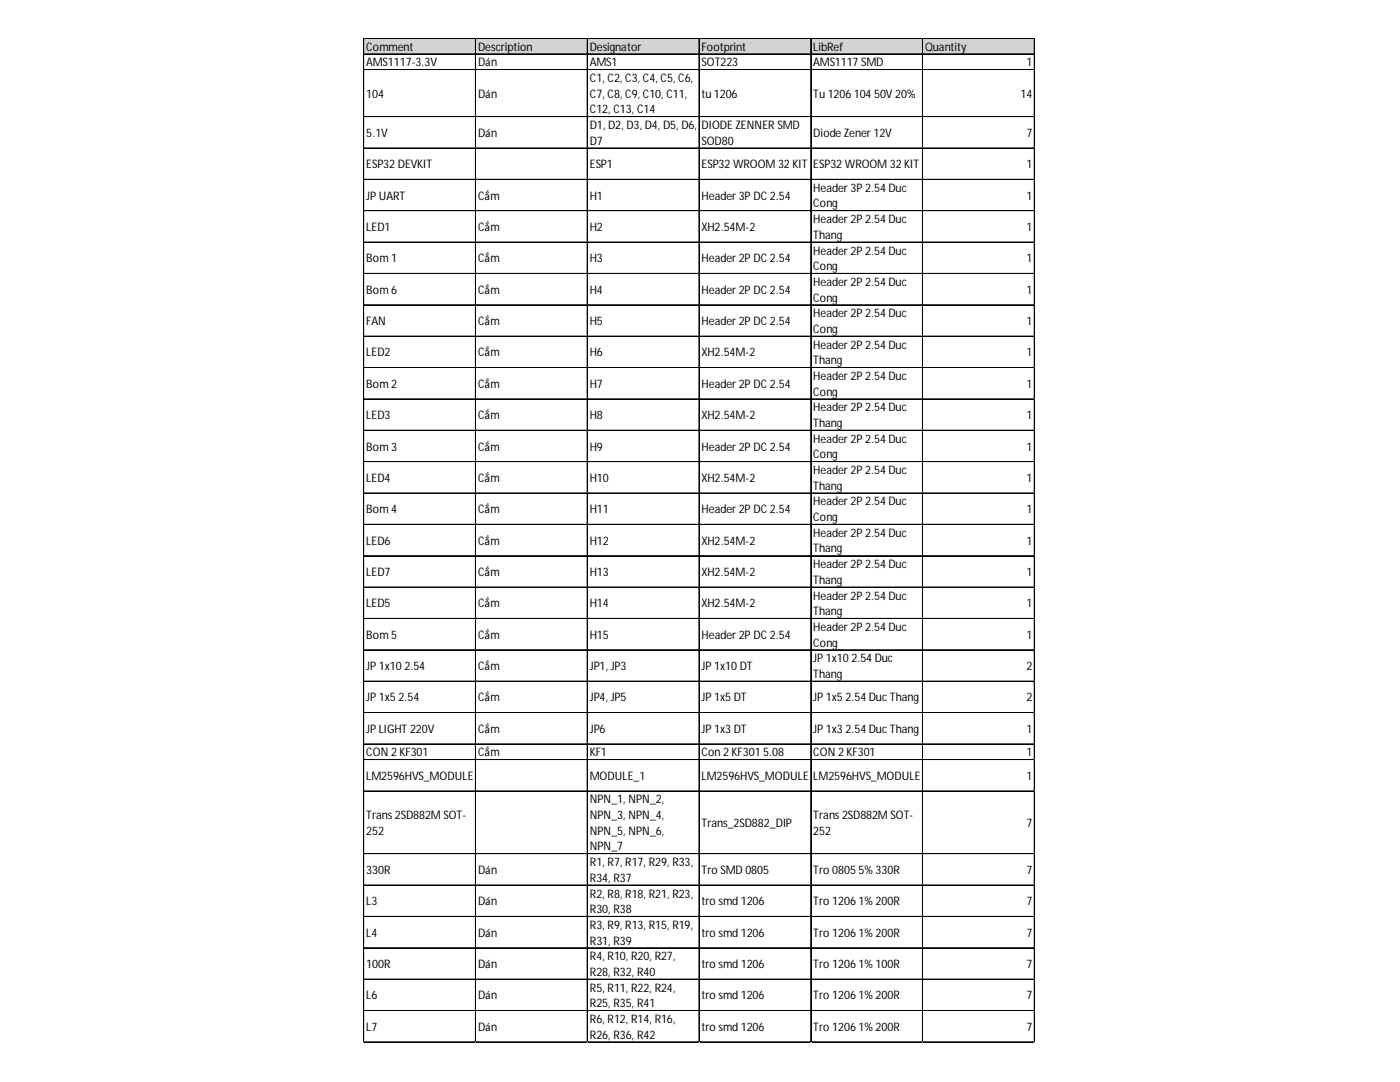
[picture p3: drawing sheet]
<svg xmlns="http://www.w3.org/2000/svg" width="279mm" height="216mm" viewBox="0 0 279 216" stroke-linecap="round" stroke-linejoin="round" font-family="sans-serif">
<defs><g id="words">
<g font-size="2.3">
<text x="73.1" y="10.1">Comment</text>
<text x="95.4" y="10.1">Description</text>
<text x="117.7" y="10.1">Designator</text>
<text x="140" y="10.1">Footprint</text>
<text x="162.3" y="10.1">LibRef</text>
<text x="184.6" y="10.1">Quantity</text>
<text x="73.1" y="13.2">AMS1117-3.3V</text>
<text x="95.4" y="13.2">Dán</text>
<text x="117.7" y="13.2">AMS1</text>
<text x="117.7" y="16.4">C1, C2, C3, C4, C5, C6,</text>
<text x="140" y="13.2">SOT223</text>
<text x="162.3" y="13.2">AMS1117 SMD</text>
<text x="204.8" y="13.2">1</text>
<text x="73.1" y="19.5">104</text>
<text x="95.4" y="19.5">Dán</text>
<text x="117.7" y="19.5">C7, C8, C9, C10, C11,</text>
<text x="117.7" y="22.6">C12, C13, C14</text>
<text x="140" y="19.5">tu 1206</text>
<text x="162.3" y="19.5">Tu 1206 104 50V 20%</text>
<text x="203.7" y="19.5">14</text>
<text x="73.1" y="27.3">5.1V</text>
<text x="95.4" y="27.3">Dán</text>
<text x="117.7" y="25.8">D1, D2, D3, D4, D5, D6,</text>
<text x="117.7" y="28.9">D7</text>
<text x="140" y="25.8">DIODE ZENNER SMD</text>
<text x="140" y="28.9">SOD80</text>
<text x="162.3" y="27.3">Diode Zener 12V</text>
<text x="204.8" y="27.3">7</text>
<text x="73.1" y="33.6">ESP32 DEVKIT</text>
<text x="117.7" y="33.6">ESP1</text>
<text x="140" y="33.6">ESP32 WROOM 32 KIT</text>
<text x="162.3" y="33.6">ESP32 WROOM 32 KIT</text>
<text x="204.8" y="33.6">1</text>
<text x="73.1" y="39.8">JP UART</text>
<text x="95.4" y="39.8">Cắm</text>
<text x="117.7" y="39.8">H1</text>
<text x="140" y="39.8">Header 3P DC 2.54</text>
<text x="162.3" y="38.3">Header 3P 2.54 Duc</text>
<text x="162.3" y="41.4">Cong</text>
<text x="204.8" y="39.8">1</text>
<text x="73.1" y="46.1">LED1</text>
<text x="95.4" y="46.1">Cắm</text>
<text x="117.7" y="46.1">H2</text>
<text x="140" y="46.1">XH2.54M-2</text>
<text x="162.3" y="44.5">Header 2P 2.54 Duc</text>
<text x="162.3" y="47.7">Thang</text>
<text x="204.8" y="46.1">1</text>
<text x="73.1" y="52.4">Bom 1</text>
<text x="95.4" y="52.4">Cắm</text>
<text x="117.7" y="52.4">H3</text>
<text x="140" y="52.4">Header 2P DC 2.54</text>
<text x="162.3" y="50.8">Header 2P 2.54 Duc</text>
<text x="162.3" y="53.9">Cong</text>
<text x="204.8" y="52.4">1</text>
<text x="73.1" y="58.6">Bom 6</text>
<text x="95.4" y="58.6">Cắm</text>
<text x="117.7" y="58.6">H4</text>
<text x="140" y="58.6">Header 2P DC 2.54</text>
<text x="162.3" y="57">Header 2P 2.54 Duc</text>
<text x="204.8" y="58.6">1</text>
<text x="73.1" y="64.9">FAN</text>
<text x="95.4" y="64.9">Cắm</text>
<text x="117.7" y="64.9">H5</text>
<text x="140" y="64.9">Header 2P DC 2.54</text>
<text x="162.3" y="60.2">Cong</text>
<text x="162.3" y="63.3">Header 2P 2.54 Duc</text>
<text x="204.8" y="64.9">1</text>
<text x="73.1" y="71.1">LED2</text>
<text x="95.4" y="71.1">Cắm</text>
<text x="117.7" y="71.1">H6</text>
<text x="140" y="71.1">XH2.54M-2</text>
<text x="162.3" y="66.4">Cong</text>
<text x="162.3" y="69.6">Header 2P 2.54 Duc</text>
<text x="204.8" y="71.1">1</text>
<text x="73.1" y="77.4">Bom 2</text>
<text x="95.4" y="77.4">Cắm</text>
<text x="117.7" y="77.4">H7</text>
<text x="140" y="77.4">Header 2P DC 2.54</text>
<text x="162.3" y="72.7">Thang</text>
<text x="162.3" y="75.8">Header 2P 2.54 Duc</text>
<text x="204.8" y="77.4">1</text>
<text x="73.1" y="83.6">LED3</text>
<text x="95.4" y="83.6">Cắm</text>
<text x="117.7" y="83.6">H8</text>
<text x="140" y="83.6">XH2.54M-2</text>
<text x="162.3" y="79">Cong</text>
<text x="162.3" y="82.1">Header 2P 2.54 Duc</text>
<text x="204.8" y="83.6">1</text>
<text x="73.1" y="89.9">Bom 3</text>
<text x="95.4" y="89.9">Cắm</text>
<text x="117.7" y="89.9">H9</text>
<text x="140" y="89.9">Header 2P DC 2.54</text>
<text x="162.3" y="85.2">Thang</text>
<text x="162.3" y="88.3">Header 2P 2.54 Duc</text>
<text x="204.8" y="89.9">1</text>
<text x="162.3" y="91.5">Cong</text>
<text x="162.3" y="94.6">Header 2P 2.54 Duc</text>
<text x="73.1" y="96.2">LED4</text>
<text x="95.4" y="96.2">Cắm</text>
<text x="117.7" y="96.2">H10</text>
<text x="140" y="96.2">XH2.54M-2</text>
<text x="162.3" y="97.7">Thang</text>
<text x="162.3" y="100.9">Header 2P 2.54 Duc</text>
<text x="204.8" y="96.2">1</text>
<text x="73.1" y="102.4">Bom 4</text>
<text x="95.4" y="102.4">Cắm</text>
<text x="117.7" y="102.4">H11</text>
<text x="140" y="102.4">Header 2P DC 2.54</text>
<text x="162.3" y="104">Cong</text>
<text x="162.3" y="107.1">Header 2P 2.54 Duc</text>
<text x="204.8" y="102.4">1</text>
<text x="73.1" y="108.7">LED6</text>
<text x="95.4" y="108.7">Cắm</text>
<text x="117.7" y="108.7">H12</text>
<text x="140" y="108.7">XH2.54M-2</text>
<text x="162.3" y="110.2">Thang</text>
<text x="162.3" y="113.4">Header 2P 2.54 Duc</text>
<text x="204.8" y="108.7">1</text>
<text x="73.1" y="114.9">LED7</text>
<text x="95.4" y="114.9">Cắm</text>
<text x="117.7" y="114.9">H13</text>
<text x="140" y="114.9">XH2.54M-2</text>
<text x="162.3" y="116.5">Thang</text>
<text x="162.3" y="119.6">Header 2P 2.54 Duc</text>
<text x="204.8" y="114.9">1</text>
<text x="73.1" y="121.2">LED5</text>
<text x="95.4" y="121.2">Cắm</text>
<text x="117.7" y="121.2">H14</text>
<text x="140" y="121.2">XH2.54M-2</text>
<text x="162.3" y="122.8">Thang</text>
<text x="162.3" y="125.9">Header 2P 2.54 Duc</text>
<text x="204.8" y="121.2">1</text>
<text x="73.1" y="127.5">Bom 5</text>
<text x="95.4" y="127.5">Cắm</text>
<text x="117.7" y="127.5">H15</text>
<text x="140" y="127.5">Header 2P DC 2.54</text>
<text x="162.3" y="129">Cong</text>
<text x="204.8" y="127.5">1</text>
<text x="73.1" y="133.7">JP 1x10 2.54</text>
<text x="95.4" y="133.7">Cắm</text>
<text x="117.7" y="133.7">JP1, JP3</text>
<text x="140" y="133.7">JP 1x10 DT</text>
<text x="162.3" y="132.1">JP 1x10 2.54 Duc</text>
<text x="162.3" y="135.3">Thang</text>
<text x="204.8" y="133.7">2</text>
<text x="73.1" y="140">JP 1x5 2.54</text>
<text x="95.4" y="140">Cắm</text>
<text x="117.7" y="140">JP4, JP5</text>
<text x="140" y="140">JP 1x5 DT</text>
<text x="162.3" y="140">JP 1x5 2.54 Duc Thang</text>
<text x="204.8" y="140">2</text>
<text x="73.1" y="146.2">JP LIGHT 220V</text>
<text x="95.4" y="146.2">Cắm</text>
<text x="117.7" y="146.2">JP6</text>
<text x="140" y="146.2">JP 1x3 DT</text>
<text x="162.3" y="146.2">JP 1x3 2.54 Duc Thang</text>
<text x="204.8" y="146.2">1</text>
<text x="73.1" y="150.9">CON 2 KF301</text>
<text x="73.1" y="155.6">LM2596HVS_MODULE</text>
<text x="95.4" y="150.9">Cắm</text>
<text x="117.7" y="150.9">KF1</text>
<text x="117.7" y="155.6">MODULE_1</text>
<text x="140" y="150.9">Con 2 KF301 5.08</text>
<text x="140" y="155.6">LM2596HVS_MODULE</text>
<text x="162.3" y="150.9">CON 2 KF301</text>
<text x="162.3" y="155.6">LM2596HVS_MODULE</text>
<text x="204.8" y="150.9">1</text>
<text x="204.8" y="155.6">1</text>
<text x="117.7" y="160.3">NPN_1, NPN_2,</text>
<text x="73.1" y="163.4">Trans 2SD882M SOT-</text>
<text x="73.1" y="166.6">252</text>
<text x="117.7" y="163.4">NPN_3, NPN_4,</text>
<text x="117.7" y="166.6">NPN_5, NPN_6,</text>
<text x="140" y="165">Trans_2SD882_DIP</text>
<text x="162.3" y="163.4">Trans 2SD882M SOT-</text>
<text x="162.3" y="166.6">252</text>
<text x="204.8" y="165">7</text>
<text x="117.7" y="169.7">NPN_7</text>
<text x="117.7" y="172.8">R1, R7, R17, R29, R33,</text>
<text x="73.1" y="174.4">330R</text>
<text x="95.4" y="174.4">Dán</text>
<text x="117.7" y="176">R34, R37</text>
<text x="117.7" y="179.1">R2, R8, R18, R21, R23,</text>
<text x="140" y="174.4">Tro SMD 0805</text>
<text x="162.3" y="174.4">Tro 0805 5% 330R</text>
<text x="204.8" y="174.4">7</text>
<text x="73.1" y="180.7">L3</text>
<text x="95.4" y="180.7">Dán</text>
<text x="117.7" y="182.2">R30, R38</text>
<text x="117.7" y="185.3">R3, R9, R13, R15, R19,</text>
<text x="140" y="180.7">tro smd 1206</text>
<text x="162.3" y="180.7">Tro 1206 1% 200R</text>
<text x="204.8" y="180.7">7</text>
<text x="73.1" y="186.9">L4</text>
<text x="95.4" y="186.9">Dán</text>
<text x="117.7" y="188.5">R31, R39</text>
<text x="117.7" y="191.6">R4, R10, R20, R27,</text>
<text x="140" y="186.9">tro smd 1206</text>
<text x="162.3" y="186.9">Tro 1206 1% 200R</text>
<text x="204.8" y="186.9">7</text>
<text x="73.1" y="193.2">100R</text>
<text x="95.4" y="193.2">Dán</text>
<text x="117.7" y="194.7">R28, R32, R40</text>
<text x="117.7" y="197.9">R5, R11, R22, R24,</text>
<text x="140" y="193.2">tro smd 1206</text>
<text x="162.3" y="193.2">Tro 1206 1% 100R</text>
<text x="204.8" y="193.2">7</text>
<text x="73.1" y="199.4">L6</text>
<text x="95.4" y="199.4">Dán</text>
<text x="117.7" y="201">R25, R35, R41</text>
<text x="140" y="199.4">tro smd 1206</text>
<text x="162.3" y="199.4">Tro 1206 1% 200R</text>
<text x="204.8" y="199.4">7</text>
<text x="73.1" y="205.7">L7</text>
<text x="95.4" y="205.7">Dán</text>
<text x="117.7" y="204.1">R6, R12, R14, R16,</text>
<text x="117.7" y="207.3">R26, R36, R42</text>
<text x="140" y="205.7">tro smd 1206</text>
<text x="162.3" y="205.7">Tro 1206 1% 200R</text>
<text x="204.8" y="205.7">7</text>
</g>
</g></defs>
<path d="M72.7 7.7h133.9v3.2h-133.9z" fill="#d3d3d3"/>
<g fill="none" stroke="#000" stroke-width=".2">
<path d="M72.6 7.6v200.4M72.7 7.6h133.8M72.7 7.7h133.8M72.7 10.7h133.8M72.7 10.8h133.8M72.7 13.9h133.8M94.9 7.7v200.3M117.2 7.7v200.3M139.5 7.7v200.3M139.6 7.7v200.3M161.8 7.7v200.3M161.9 7.7v200.3"/>
<path d="M184.1 7.7v200.3M184.2 7.7v200.3M206.4 7.7v200.3M206.5 7.7v200.3M72.7 23.3h133.8M72.7 29.5h133.8M72.7 29.6h133.8M72.7 35.8h133.8M72.7 42h133.8M72.7 42.1h133.8M72.7 48.3h133.8M72.7 48.4h133.8"/>
<path d="M72.7 54.6h133.8M72.7 60.8h133.8M72.7 60.9h133.8M72.7 67.1h133.8M72.7 73.3h133.8M72.7 73.4h133.8M72.7 79.6h133.8M72.7 79.7h133.8M72.7 85.8h133.8M72.7 85.9h133.8M72.7 92.1h133.8M72.7 92.2h133.8"/>
<path d="M72.7 98.4h133.8M72.7 104.6h133.8M72.7 104.7h133.8M72.7 110.9h133.8M72.7 117.1h133.8M72.7 117.2h133.8M72.7 123.4h133.8M72.7 123.5h133.8M72.7 129.7h133.8M72.7 135.9h133.8M72.7 136h133.8M72.7 142.2h133.8"/>
<path d="M72.7 148.4h133.8M72.7 148.5h133.8M72.7 151.6h133.8M72.7 157.8h133.8M72.7 157.9h133.8M72.7 170.3h133.8M72.7 170.4h133.8M72.7 176.6h133.8M72.7 176.7h133.8M72.7 182.9h133.8M72.7 189.1h133.8M72.7 189.2h133.8"/>
<path d="M72.7 195.4h133.8M72.7 201.6h133.8M72.7 201.7h133.8M72.7 207.9h133.8M72.7 208h133.8"/>
</g>
<path d="M72.6 208v.1" fill="none" stroke="#d4d4d4" stroke-width=".2"/>
<path d="M72.6 208l.1 .1z" fill="#d4d4d4"/>
<path d="M94.9 208v.1" fill="none" stroke="#d4d4d4" stroke-width=".2"/>
<path d="M94.9 208l.1 .1z" fill="#d4d4d4"/>
<path d="M117.2 208v.1" fill="none" stroke="#d4d4d4" stroke-width=".2"/>
<path d="M117.2 208l.1 .1z" fill="#d4d4d4"/>
<path d="M139.5 208v.1" fill="none" stroke="#d4d4d4" stroke-width=".2"/>
<path d="M139.5 208l.1 .1z" fill="#d4d4d4"/>
<path d="M161.8 208v.1" fill="none" stroke="#d4d4d4" stroke-width=".2"/>
<path d="M161.8 208l.1 .1z" fill="#d4d4d4"/>
<path d="M184.1 208v.1" fill="none" stroke="#d4d4d4" stroke-width=".2"/>
<path d="M184.1 208l.1 .1z" fill="#d4d4d4"/>
<path d="M206.4 208v.1" fill="none" stroke="#d4d4d4" stroke-width=".2"/>
<path d="M206.4 208l.1 .1z" fill="#d4d4d4"/>
<path d="M206.5 13.9h.1" fill="none" stroke="#d4d4d4" stroke-width=".2"/>
<path d="M206.5 13.9l.1 .1z" fill="#d4d4d4"/>
<path d="M206.5 23.3h.1" fill="none" stroke="#d4d4d4" stroke-width=".2"/>
<path d="M206.5 23.3l.1 .1z" fill="#d4d4d4"/>
<path d="M206.5 29.5h.1" fill="none" stroke="#d4d4d4" stroke-width=".2"/>
<path d="M206.5 29.5l.1 .1z" fill="#d4d4d4"/>
<path d="M206.5 35.8h.1" fill="none" stroke="#d4d4d4" stroke-width=".2"/>
<path d="M206.5 35.8l.1 .1z" fill="#d4d4d4"/>
<path d="M206.5 42h.1" fill="none" stroke="#d4d4d4" stroke-width=".2"/>
<path d="M206.5 42l.1 .2z" fill="#d4d4d4"/>
<path d="M206.5 48.3h.1" fill="none" stroke="#d4d4d4" stroke-width=".2"/>
<path d="M206.5 48.3l.1 .1z" fill="#d4d4d4"/>
<path d="M206.5 54.6h.1" fill="none" stroke="#d4d4d4" stroke-width=".2"/>
<path d="M206.5 54.6l.1 .1z" fill="#d4d4d4"/>
<path d="M206.5 60.8h.1" fill="none" stroke="#d4d4d4" stroke-width=".2"/>
<path d="M206.5 60.8l.1 .1z" fill="#d4d4d4"/>
<path d="M206.5 67.1h.1" fill="none" stroke="#d4d4d4" stroke-width=".2"/>
<path d="M206.5 67.1l.1 .1z" fill="#d4d4d4"/>
<path d="M206.5 73.3h.1" fill="none" stroke="#d4d4d4" stroke-width=".2"/>
<path d="M206.5 73.3l.1 .2z" fill="#d4d4d4"/>
<path d="M206.5 79.6h.1" fill="none" stroke="#d4d4d4" stroke-width=".2"/>
<path d="M206.5 79.6l.1 .1z" fill="#d4d4d4"/>
<path d="M206.5 85.8h.1" fill="none" stroke="#d4d4d4" stroke-width=".2"/>
<path d="M206.5 85.8l.1 .2z" fill="#d4d4d4"/>
<path d="M206.5 92.1h.1" fill="none" stroke="#d4d4d4" stroke-width=".2"/>
<path d="M206.5 92.1l.1 .1z" fill="#d4d4d4"/>
<path d="M206.5 98.4h.1" fill="none" stroke="#d4d4d4" stroke-width=".2"/>
<path d="M206.5 98.4l.1 .1z" fill="#d4d4d4"/>
<path d="M206.5 104.6h.1" fill="none" stroke="#d4d4d4" stroke-width=".2"/>
<path d="M206.5 104.6l.1 .2z" fill="#d4d4d4"/>
<path d="M206.5 110.9h.1" fill="none" stroke="#d4d4d4" stroke-width=".2"/>
<path d="M206.5 110.9l.1 .1z" fill="#d4d4d4"/>
<path d="M206.5 117.1h.1" fill="none" stroke="#d4d4d4" stroke-width=".2"/>
<path d="M206.5 117.1l.1 .2z" fill="#d4d4d4"/>
<path d="M206.5 123.4h.1" fill="none" stroke="#d4d4d4" stroke-width=".2"/>
<path d="M206.5 123.4l.1 .1z" fill="#d4d4d4"/>
<path d="M206.5 129.7h.1" fill="none" stroke="#d4d4d4" stroke-width=".2"/>
<path d="M206.5 129.7l.1 .1z" fill="#d4d4d4"/>
<path d="M206.5 135.9h.1" fill="none" stroke="#d4d4d4" stroke-width=".2"/>
<path d="M206.5 135.9l.1 .1z" fill="#d4d4d4"/>
<path d="M206.5 142.2h.1" fill="none" stroke="#d4d4d4" stroke-width=".2"/>
<path d="M206.5 142.2l.1 .1z" fill="#d4d4d4"/>
<path d="M206.5 148.4h.1" fill="none" stroke="#d4d4d4" stroke-width=".2"/>
<path d="M206.5 148.4l.1 .2z" fill="#d4d4d4"/>
<path d="M206.5 151.6h.1" fill="none" stroke="#d4d4d4" stroke-width=".2"/>
<path d="M206.5 151.6l.1 .1z" fill="#d4d4d4"/>
<path d="M206.5 157.8h.1" fill="none" stroke="#d4d4d4" stroke-width=".2"/>
<path d="M206.5 157.8l.1 .1z" fill="#d4d4d4"/>
<path d="M206.5 170.3h.1" fill="none" stroke="#d4d4d4" stroke-width=".2"/>
<path d="M206.5 170.3l.1 .2z" fill="#d4d4d4"/>
<path d="M206.5 176.6h.1" fill="none" stroke="#d4d4d4" stroke-width=".2"/>
<path d="M206.5 176.6l.1 .1z" fill="#d4d4d4"/>
<path d="M206.5 182.9h.1" fill="none" stroke="#d4d4d4" stroke-width=".2"/>
<path d="M206.5 182.9l.1 .1z" fill="#d4d4d4"/>
<path d="M206.5 189.1h.1" fill="none" stroke="#d4d4d4" stroke-width=".2"/>
<path d="M206.5 189.1l.1 .1z" fill="#d4d4d4"/>
<path d="M206.5 195.4h.1" fill="none" stroke="#d4d4d4" stroke-width=".2"/>
<path d="M206.5 195.4l.1 .1z" fill="#d4d4d4"/>
<path d="M206.5 201.6h.1" fill="none" stroke="#d4d4d4" stroke-width=".2"/>
<path d="M206.5 201.6l.1 .2z" fill="#d4d4d4"/>
<path d="M206.5 207.9h.1" fill="none" stroke="#d4d4d4" stroke-width=".2"/>
<path d="M206.5 207.9l.1 .1z" fill="#d4d4d4"/>
<use href="#words"/>
</svg>
